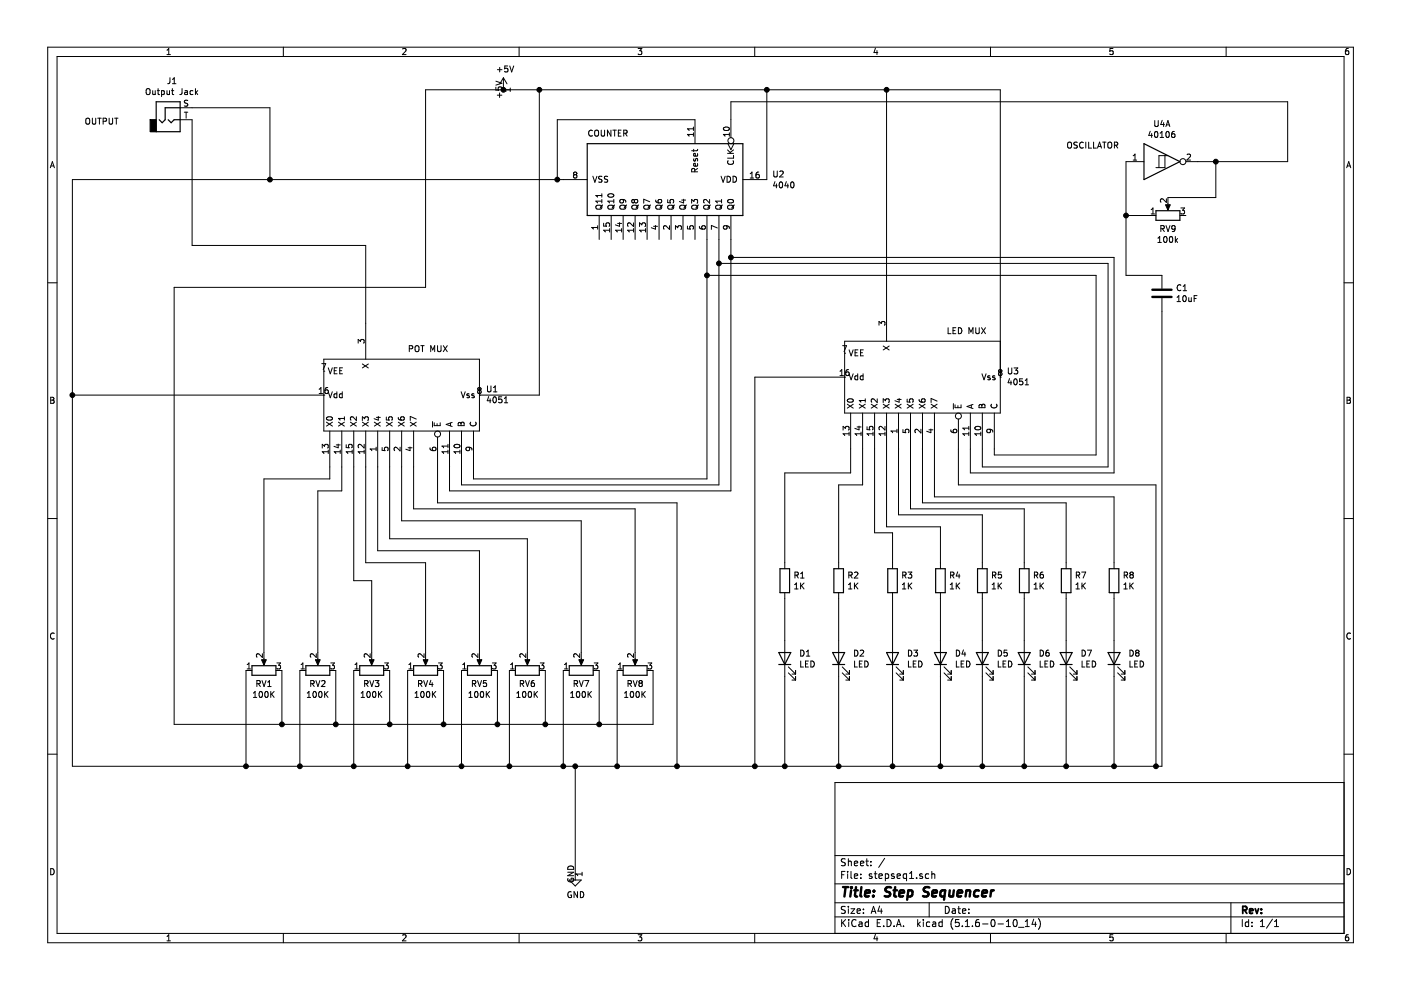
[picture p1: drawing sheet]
<svg xmlns="http://www.w3.org/2000/svg" width="297mm" height="210mm" viewBox="0 0 297 210" stroke-linecap="round" stroke-linejoin="round" font-family="sans-serif">
<path d="M.1 0h297v209.9h-297z" fill-rule="evenodd" fill="#fff" stroke="#fff" stroke-width=".21"/>
<g fill="none" stroke="#000" stroke-width=".21">
<path d="M10.1 10h276.8v189.9h-276.8zM12.1 12h272.9v185.9h-272.9zM31 19l.3-.2a.44 .44 0 0 1 .5 .4v.7l-.5 .2-.3-.2zM32.4 19.2v.8l.5-.1M32.9 19.2v.9M33.3 19.2h.5M33.5 18.8v1.1l.3 .2M34.3 19.3l.3-.1 .2 .2-.1 .6h-.4M34.3 19.2v1.3M35.4 11.6h.7M35.4 10.6l.4-.3v1.3M35.4 19.2v.8l.5-.1"/>
<path d="M35.9 19.2v.9M36 16.5v.9l-.1 .3h-.3M36.4 19.2h.4M36.5 18.8v1.1l.3 .2M36.6 17.7h.7M36.6 16.8l.3-.3v1.2M38.6 18.8l-.1 1.1-.4 .2M39.2 19.3h.5v.8M39.7 19.5l-.6 .3 .1 .2h.5M40.9 19.3l-.4-.1-.2 .2 .1 .6h.5M41.4 18.8v1.3M41.6 19.6l.3 .5"/>
<path d="M41.9 19.2l-.5 .5M60.1 10v2M85.4 10.4l.5-.1 .2 .3-.8 1h.8M105.1 18.5v.6h.6l-.1-.1 .1-.5h.6l.1 .2-.1 .4M105.1 17.2l1.3 .4-1.3 .4M105.5 14.8h.9M105.9 19.7v1M105.9 14.3v1M106.7 19h.1M106.7 16.5l-.7 1.3M106.7 16.5v2.5M106.7 16.5l.8 1.3"/>
<path d="M106.9 19l.4 .4M107.6 14h-.6v.6l.2-.1h.4v.6l-.1 .2-.5-.2M108.1 14l.4 1.3 .4-1.3M108.2 18.7v.7M110.1 10v2M114.3 19v64.8h-12.6M135.3 10.3h.8l-.5 .5 .4 .1v.5l-.1 .2-.6-.2M160 10v2M162.6 19v19.1h-5.1M185.6 10.2l-.3 .9h.8M185.9 10.7v.9M188 19v53.3"/>
<path d="M210 10v2M236 10.3h-.6l-.1 .6 .6-.1 .1 .6-.2 .2-.5-.2M260 10v2M285.9 10.3h-.4l-.2 .3-.1 .7 .3 .3 .4-.2v-.6h-.4l-.3 .2M10.7 35.6l.4-1.3 .4 1.3M10.8 35.2h.6M18.2 25.2l.3-.1a.44 .44 0 0 1 .5 .4v.6l-.5 .2-.3-.2zM19.6 25.1v1l.2 .2h.4l.1-.2v-1M20.7 25.1h.8M21.1 25.1v1.2M21.9 25.7h.6l.1-.2-.1-.3-.6-.1v1.2M23.1 25.1v1l.3 .2h.3l.2-.2v-1"/>
<path d="M24.3 25.1h.7M24.7 25.1v1.2M38.2 22.8h19v15.3M38.2 25.4h2.5v26.6h36.8v24.2M39.1 23.8h.7M39.5 23.8v1.3M39.8 21.3l-.5-.1-.1 .2v.4l.5 .2 .1 .3-.2 .2h-.5M105.4 20.2h1M121.8 37l-.2 .3v.2l.2 .2h.4l.1-.2v-.2l-.2-.3M121.8 37l-.2-.2 .2-.3h.3l.2 .2-.2 .3M121.8 37h.3M124.5 38.1h-109.2v124.4h231.1v-99.3"/>
<path d="M125.6 27.7a.56 .56 0 0 0-.8 .5 .56 .56 0 0 0 .8 .5M125.7 37.4l.4 1.2 .5-1.2M126.1 27.8l.3-.2a.44 .44 0 0 1 .5 .4v.7l-.5 .2-.3-.2zM127.5 27.6v1l.2 .3 .4-.1 .1-.2v-1M127.6 37.4h-.5l-.1 .1v.4l.5 .2 .1 .3-.2 .2h-.5M128.8 37.4h-.4l-.2 .1v.4l.6 .3v.2l-.2 .2h-.5M129.5 27.6v1.3l-.7-1.3v1.3M129.9 27.6h.8M130.3 27.6v1.3M131.1 28.2h.4M131.7 27.6h-.6v1.3h.6M132.2 28.3l.7-.1v-.5l-.7-.1v1.3"/>
<path d="M132.5 28.3l.5 .6M147 28.5h-1.2l.3 .4M147 26.9v.8M147 28.2v.7M147 27.3h-1.2l.3 .4M147.1 31.7v.4M147.1 33.7v.3l.1 .1h.2l.2-.4h.3v.4M147.3 36.4l-.1-.6h-.4l-.2 .6h1.3M147.3 30.5v-5.1h-29.1v12.7M147.9 32.6v.3l-.2 .2h-.6v-.5l.3-.1 .1 .6M147.9 34.7v.4l-.2 .1h-.6v-.5l.3-.1 .1 .6M147.9 35.7l-.6 .4"/>
<path d="M147.9 31.7l-.2 .3h-1.1M152.9 37.4l.4 1.2 .4-1.2M153.5 27.1a.61 .61 0 0 1 .7-.2 .61 .61 0 0 1 .4 .6 .76 .76 0 0 1-1.2-.3zM154.2 37.4a.64 .64 0 0 1 .7 .6 .64 .64 0 0 1-.7 .6zM154.3 32.5h1.2M154.3 31.8l.7 .7M154.3 30.5l.7 1.2 .6-1.2M154.4 34.1a.55 .55 0 0 0 .1 .7 .55 .55 0 0 0 .7 0l.3-.4-.1-.3M154.6 28.2v.7M154.6 28.5h-1.2l.3 .4M155 29.2v-7.6h118v12.7h-21.6M155.4 37.4a.64 .64 0 0 1 .8 .6 .64 .64 0 0 1-.8 .6z"/>
<path d="M155.5 32.9v.6h-1.2M155.5 31.8l-.7 .5M159.1 37.7h.7M159.1 36.8l.3-.3v1.2M160.9 36.5l-.5 .1-.1 .4v.6l.6 .1 .1-.2-.1-.5h-.4l-.2 .2M164.1 36.3v1l.2 .2h.4l.1-.2v-1M164.3 38.5l-.3 .9h.8M164.6 39v.8M165.3 36.4l.5-.1 .3 .3-.8 .9h.8M165.3 38.7l.2-.1a.67 .67 0 0 1 .4 .6 .67 .67 0 0 1-.4 .6l-.3-.5zM166.7 38.5l-.3 .9h.8M167 39v.8"/>
<path d="M167.7 38.7l.2-.1a.69 .69 0 0 1 .5 .6 .69 .69 0 0 1-.5 .6l-.3-.5zM226.4 30.3l.3-.2a.44 .44 0 0 1 .5 .5l-.1 .6-.4 .2-.3-.2zM228.4 30.2l-.5-.1-.2 .3 .1 .3 .6 .2v.4l-.7 .1M229.7 30.3a.56 .56 0 0 0-.8 .5 .56 .56 0 0 0 .8 .5M230.2 30.1v1.3M230.8 30.1v1.3h.6M231.9 30.1v1.3h.6M232.7 31.4l.4-1.3 .4 1.3M232.8 31h.6M233.8 30.1h.7M234.1 30.1v1.3M234.9 30.3l.3-.2a.44 .44 0 0 1 .5 .5v.6l-.5 .2-.3-.2z"/>
<path d="M236.3 30.8l.6-.1v-.4l-.6-.2v1.3M236.6 30.8l.4 .6M240.3 33.9h.7M240.3 33l.3-.3v1.2M242.5 34.3h-3.8v24.1h7.7v2.8M243.9 27.8l-.3 .9h.7M244.2 28.3v.8M244.8 25.6v1l.3 .2h.3l.2-.2v-1M244.9 28l.2-.1a.69 .69 0 0 1 .4 .6 .69 .69 0 0 1-.4 .6l-.3-.4zM246 29.1h.7M246 28.2l.4-.3v1.2M246.4 25.5l-.3 .9h.8"/>
<path d="M246.7 26v.8M247 33v2.5h-1.9M247.2 26.8l.4-1.2 .4 1.2M247.3 26.5h.6M247.3 28l.2-.1a.69 .69 0 0 1 .4 .6 .69 .69 0 0 1-.4 .6l-.3-.4zM247.6 33h-1.9v2.5M249 27.9h-.2a.79 .79 0 0 0-.2 1.2l.5-.1v-.5l-.5-.1-.2 .2M251.7 32.8l.5-.1 .2 .3-.8 .9h.8M257.8 34.3v7.6h-10.2v2.3M285.5 35.6l.5-1.3 .4 1.3M285.6 35.2h.7M10.1 60h2"/>
<path d="M126.5 43.6h.9l.2 .2-.2 .5h-.6a.44 .44 0 0 1-.5-.5zM126.7 47.9v.7M126.7 48.2h-1.3l.4 .4M127 45.7v5.1M127.6 41.1v.7M127.6 42.3v.7M127.6 42.6h-1.3l.4 .4M127.6 41.5h-1.3l.4 .3M127.7 43.4l-.4 .7M128 47.3v.6l.6 .1-.1-.5 .2-.3h.3l.2 .3-.1 .5M129 41.2a.61 .61 0 0 1 .7-.2 .61 .61 0 0 1 .4 .6 .76 .76 0 0 1-1.2-.2zM129 43.6h1l.1 .2-.1 .5h-.7a.44 .44 0 0 1-.4-.5z"/>
<path d="M129.2 48.8h-1.2l.3 .4M129.2 48.5v.7M129.6 45.7v5.1M130.1 42.6h-1.2l.3 .4M130.1 42.3v.7M130.3 43.4l-.5 .7M131 47.4h.8M131.4 47.2v.8l-.9-.3M131.6 43.6h.9l.2 .2-.2 .5h-.7a.44 .44 0 0 1-.4-.5zM131.8 48.8h-1.3l.4 .4M131.8 48.5v.7M132 42.3l.2 .2-.1 .4-.1 .1h-.5l-.1-.5 .3-.2h.7l.2 .2 .1 .4"/>
<path d="M132.1 45.7v5.1M132.8 43.4l-.4 .7M134.1 43.6h.9l.2 .2-.2 .5h-.6a.44 .44 0 0 1-.5-.5zM134.3 47.2v.8l-.9-.8-.3 .3 .1 .5M134.3 48.5v.7M134.3 48.8h-1.2l.3 .4M134.5 42.5l-.2-.2-.4 .2v.3l.3 .2 .3-.2M134.5 42.5l.2-.2h.4l.1 .2v.4l-.2 .1h-.3l-.2-.2M134.5 42.5v.3M134.7 45.7v5.1M135.3 43.4l-.4 .7M135.6 48v-.8l.5 .5 .1-.4 .4-.1 .3 .3-.2 .5"/>
<path d="M136.7 43.6h.9l.2 .2-.2 .5h-.7a.44 .44 0 0 1-.4-.5zM136.9 48.8h-1.3l.4 .4M136.9 48.5v.7M137.2 45.7v5.1M137.8 42.8l-1.3-.6v.9M137.9 43.4l-.5 .7M138.6 48h.8M139 47.8v.8l-.9-.3M139 42.4v.2a.79 .79 0 0 0 1.3 .2l-.1-.5h-.6l-.1 .5 .3 .2M139.2 43.6h.9l.2 .2-.2 .5h-.6a.44 .44 0 0 1-.5-.5zM139.7 45.7v5.1M140.4 43.4l-.4 .7"/>
<path d="M141.6 42.3v.7h.6l-.2-.2 .2-.5h.5l.1 .2-.1 .5M141.7 43.6h1l.1 .2-.1 .5h-.7a.44 .44 0 0 1-.4-.5zM141.9 47.9v.7l-.9-.7-.3 .2 .1 .5M142.3 45.7v5.1M143 43.4l-.5 .7M143.2 48.6v-.7l.5 .4 .1-.4h.5l.2 .2-.1 .5M144.3 43.6h.9l.2 .2-.2 .5h-.7a.44 .44 0 0 1-.4-.5zM144.5 42.4h.9M144.8 45.7v5.1M144.9 42.2v.8l-.9-.3M145.5 43.4l-.4 .7M145.8 47.9v.6l.6 .1-.2-.5 .3-.2h.3l.2 .2-.1 .5"/>
<path d="M146.6 43.1v-.8l.5 .4 .1-.4h.6l.1 .2-.1 .6M146.8 43.6h.9l.2 .2-.2 .5h-.6a.44 .44 0 0 1-.5-.5zM147.3 45.7v5.1M148 43.4l-.4 .7M148.3 48l.1 .4 .4 .2 .7-.1v-.5l-.2-.1-.5 .1v.3l.2 .3M149.4 43.6h.9l.1 .2-.1 .5h-.7a.44 .44 0 0 1-.4-.5zM149.9 45.7v55.8h-49.5v-10.1M149.9 58.4h82.5v38.1h-21.6v-8.9M150.4 42.3v.8l-.9-.8-.3 .2 .1 .5M150.6 43.4l-.5 .7M151.9 43.6h.9l.2 .2-.2 .5h-.7a.44 .44 0 0 1-.4-.5zM152.1 48.3l-1.3-.5v.8"/>
<path d="M152.4 55.8h82.5v43.2h-26.6v-11.4M152.4 45.7v57.1h-54.6v-11.4M153 42.6h-1.3l.4 .4M153 42.3v.7M153.1 43.4l-.4 .7M153.9 47.9l.3 .2-.1 .4-.2 .1-.4-.1-.1-.4 .2-.2 .9 .1 .1 .5M154.3 42.5a.74 .74 0 0 1 1.2 .2 .72 .72 0 0 1-1.2-.1zM154.4 43.6h.9l.2 .2-.2 .5h-.6a.44 .44 0 0 1-.4-.5zM155 45.7v58.4h-59.7v-12.7M155 54.6h81.2v45.7h-30.5v-12.7M155.7 43.4l-.5 .7M238.7 45.7h6.4"/>
<path d="M244.1 45.4h.7M244.1 44.5l.3-.4v1.3M245.5 51.4h.7M245.5 50.5l.4-.4v1.3M246.1 48.5l.6-.1 .2-.1-.1-.3-.7-.2v1.3M246.4 48.5l.5 .6M246.8 50.3l.2-.2a.67 .67 0 0 1 .5 .7 .67 .67 0 0 1-.5 .6l-.3-.5zM247.2 47.8l.4 1.3 .5-1.3M247.3 42.1v.8l-.9-.8-.4 .3 .2 .5M248 50.3l.2-.2a.69 .69 0 0 1 .5 .7 .69 .69 0 0 1-.5 .6l-.3-.5zM249.1 48.4l-.2 .2h-.4v-.6l.4-.2 .2 .3v.7l-.2 .2-.4 .1M249.2 50.1v1.3"/>
<path d="M249.3 50.9l.4 .5M249.7 50.6l-.5 .5M250.2 45.7h1.2M250.4 44.1h.8l-.5 .5 .4 .1 .1 .4-.3 .3-.5-.2M285 60h1.9M68.2 77.1h.9l-.6 1.3M68.7 78.7h.1M68.7 76.2h33v15.2h-33zM69.6 78l.4 1.3 .5-1.3M70.9 78.6h.4M71.5 78h-.6v1.3h.6M72 78.6h.4"/>
<path d="M72.6 78h-.6v1.3h.6M75.9 72.8v-.8l.5 .4 .1-.4h.5l.2 .2-.1 .6M76.8 77.2l1.3 .8M78.1 77.2l-1.3 .8M86.8 73.9l.7-.1v-.4l-.7-.1v1.3M88 73.5l.3-.2a.44 .44 0 0 1 .5 .4v.7l-.5 .2-.3-.2zM89.2 73.3h.7M89.6 73.3v1.3M91.3 74.6v-1.3l.5 .9 .4-.9v1.3M92.8 73.3v1l.2 .3 .4-.1 .1-.2v-1M94 73.3l.8 1.3M94.8 73.3l-.8 1.3"/>
<path d="M178.1 78.7l.4-.3v1.2M178.1 79.6h.7M178.7 73.3h.8l-.5 1.3M179.1 80h.1M179.1 74.9h.1M179.1 80h-19.1v82.5M179.9 78.4l-.4 .1-.2 .4 .1 .6 .5 .1 .1-.2-.1-.5-.3-.1-.3 .3M180 79.3l.5 1.2 .4-1.2M180 74.2l.5 1.2 .4-1.2M181.3 74.8h.4M181.8 79.3v1.2M181.8 79.7h-.3l-.3 .2 .2 .6h.4"/>
<path d="M181.9 74.2h-.6v1.2h.6M182.5 74.8h.4M183 79.7h-.4l-.2 .2 .1 .6h.5M183 79.3v1.2M183 74.2h-.5v1.2h.5M186.4 68.9v-.7l.4 .4 .2-.4h.4l.2 .2-.1 .5M187.3 73.4l1.2 .8M188.5 73.4l-1.2 .8M201 69.5v1.2h.6M202.1 70.1h.4M202.7 69.5h-.6v1.2h.6M203.2 69.5a.64 .64 0 0 1 .7 .6 .64 .64 0 0 1-.7 .6z"/>
<path d="M205.4 70.7v-1.2l.5 .9 .4-.9v1.2M206.9 69.5v1l.2 .2h.4l.1-.2v-1M208.1 69.5l.8 1.2M208.2 79.3l.4 1.2 .5-1.2M208.9 69.5l-.8 1.2M209.9 79.7h-.3l-.2 .2 .1 .1 .4 .2v.3h-.5M210.9 79.7h-.3l-.1 .2v.1l.4 .2v.3h-.4M212 78.9l-.3 .3v.2l.3 .2h.3l.1-.2v-.2l-.2-.3M212 78.9l-.3-.2 .3-.3h.2l.2 .2-.2 .3M212 78.9h.2M212.1 80h.1M212.1 72.3h-33v15.3h33v-68.6h-121.9v41.9h-53.3v92.7h101.6v-11.4h-1.3"/>
<path d="M213.8 78v1.1l.2 .2 .4-.1 .1-.1v-1.1M215 78h.8l-.4 .5 .3 .1v.6l-.2 .1-.5-.1M249.6 63.9h.7M249.6 63l.3-.3v1.2M250.4 60.5a.56 .56 0 0 0-.8 .5 .56 .56 0 0 0 .8 .5M250.8 61.6h.8M250.8 60.7l.4-.3v1.2M250.9 62.8l.2-.1a.67 .67 0 0 1 .4 .6 .67 .67 0 0 1-.4 .6l-.3-.4zM252 63.1l.1 .8 .5-.1M252.6 63.1v.8M253.2 63.3h.4M253.8 62.7h-.6v1.2"/>
<path d="M10.7 84.2h.5l.2 .3-.2 .3 .3 .3-.2 .4h-.6zM10.7 84.8h.5M15.3 83.8h53.4M67.7 83.4h.7M67.7 82.5l.3-.3v1.2M68.3 95v-.8l.5 .4 .1-.3 .5-.1 .2 .3-.1 .5M68.7 83.8h.1M69.2 89.5l1.3 .8M69.3 88.5a.75 .75 0 0 1 1.2 .3 .73 .73 0 0 1-1.3-.1zM69.5 82.2l-.4 .1-.2 .4v.6l.6 .1 .1-.2-.1-.5h-.4l-.2 .2M69.6 83.1l.4 1.2 .5-1.2M69.6 95.4v.8"/>
<path d="M69.6 95.8h-1.3l.4 .4M69.9 91.4v10.1h-13.9v39.1M70.5 89.5l-1.3 .8M71.3 94.3h.8M71.4 83.1v1.2M71.4 83.5h-.4l-.2 .2 .1 .6h.5M71.7 94.2v.7l-.9-.3M71.8 89.5l1.2 .8M72.1 95.8h-1.2l.3 .4M72.1 95.4v.8M72.5 91.4v12.7h-5.1v36.5M72.6 83.5h-.4l-.2 .2 .1 .6h.5"/>
<path d="M72.6 83.1v1.2M73 89.5l-1.2 .8M73 88.4v.7M73 88.7h-1.2l.3 .4M73.4 94.3v.6h.6l-.1-.4 .2-.3h.3l.3 .3-.2 .4M74.3 89.5l1.3 .8M74.7 95.8h-1.3l.4 .4M74.7 95.4v.8M75 91.4v31.7h3.8v17.5M75.6 88.4v.8l-1-.8-.3 .2 .1 .5M75.6 89.5l-1.3 .8M76.8 89.2v-.8l.5 .4 .1-.4h.6l.1 .2-.1 .6"/>
<path d="M76.8 89.5l1.3 .8M77.2 94.2v.8l-.9-.8-.4 .3 .2 .4M77.2 95.4v.8M77.2 95.8h-1.3l.4 .4M77.5 91.4v27.9h12.7v21.3M78.1 89.5l-1.3 .8M79.4 89.5l1.2 .8M79.7 95.2h-1.2l.3 .4M79.7 94.8v.8M79.8 88.5h.8M80.1 91.4v25.4h21.6v23.8M80.2 88.3v.8l-.9-.3"/>
<path d="M80.6 89.5l-1.2 .8M81 94.9v.6l.6 .1-.1-.5 .3-.3h.3l.2 .3-.1 .5M81.9 88.4v.6l.6 .1-.1-.2 .1-.5h.5l.2 .2-.2 .5M81.9 89.5l1.3 .8M82.6 91.4v22.8h29.2v26.4M83.2 89.5l-1.3 .8M84.4 88.5v.2l.3 .3 .8 .1 .2-.3-.1-.4h-.4l-.3 .2v.2l.3 .3M84.4 89.5l1.3 .8M84.8 94.8v.8l-.9-.8-.3 .3 .1 .5M85.2 91.4v19h38v30.2M85.7 89.5l-1.3 .8M86.5 94.9h.9"/>
<path d="M86.9 94.8v.8l-.9-.4M87 89.5l1.3 .8M87.7 91.4v16.5h47v32.7M88.3 89.5l-1.3 .8M88.3 88.8l-1.3-.5v.9M91.2 94.9l.1 .5 .4 .2 .7-.2v-.5l-.2-.1-.5 .1v.4l.2 .3M91.7 89.4v1.2M92.1 89.6v.6h1.2v-.6M92.7 89.8v.4M92.8 92.7v13.9h50.7v55.9M95 95.8h-1.3l.4 .4M95 94.2v.7"/>
<path d="M95 95.4v.8M95 94.6h-1.3l.4 .3M95.5 89.7v.6M95.9 89.6l-1.3 .4 1.3 .4M96.4 94.3a.61 .61 0 0 1 .7-.2 .61 .61 0 0 1 .4 .7 .76 .76 0 0 1-1.3-.3zM97.2 89.7l.3-.1 .2 .2 .2-.2 .3-.1 .2 .3v.4h-1.3zM97.5 95.8h-1.3l.4 .4M97.5 95.4v.8M97.7 89.8v.4M97.8 83.1l.4 1.2 .4-1.2M99.3 94.8l.3 .3-.1 .3-.2 .2-.4-.1-.1-.4 .2-.3 .9 .2 .2 .4M99.5 83.5h-.3l-.2 .2v.1l.5 .2v.3h-.5"/>
<path d="M99.8 89.5a.56 .56 0 0 0 .5 .8 .56 .56 0 0 0 .5-.8M100.5 83.5h-.3l-.2 .2 .1 .1 .4 .2v.3h-.5M101.5 82.7l-.2-.2 .2-.3h.3l.2 .2-.2 .3M101.5 82.7l-.2 .3v.2l.2 .2h.4l.1-.2v-.2l-.2-.3M101.5 82.7h.3M101.7 83.8h.1M103.4 81.8v1.1l.2 .2 .4-.1 .1-.1v-1.1M103.6 84.1l-.3 .9h.8M103.9 84.6v.8M104.6 82.2l.4-.4v1.3M104.6 83.1h.8M104.6 84.3l.2-.2a.67 .67 0 0 1 .5 .7 .67 .67 0 0 1-.5 .6l-.3-.5z"/>
<path d="M106.4 84.1h-.6l-.1 .6 .5-.1 .3 .3v.3l-.3 .2-.5-.1M106.9 85.4h.7M106.9 84.5l.4-.4v1.3M178.8 91.2v-.8l.4 .4 .2-.3 .4-.1 .2 .3-.1 .5M179.6 85.7l1.3 .8M179.7 84.7a.75 .75 0 0 1 1.2 .3 .73 .73 0 0 1-1.3-.1zM180 92h-1.2l.3 .4M180 91.6v.8M180.4 87.6v12.7h-14v20.3M180.9 85.7l-1.3 .8M181.7 90.5h.9M182.1 90.3v.8l-.9-.3"/>
<path d="M182.2 85.7l1.2 .8M182.6 92h-1.3l.3 .4M182.6 91.6v.8M182.9 87.6v15.2h-5.1v17.8M183.4 85.7l-1.2 .8M183.4 84.6v.7M183.4 84.9h-1.2l.3 .4M183.8 90.5v.6h.6l-.1-.4 .3-.3h.3l.2 .3-.1 .4M184.7 85.7l1.3 .8M185.1 92h-1.3l.4 .4M185.1 91.6v.8M185.4 87.6v25.4h3.8v7.6"/>
<path d="M186 84.6v.7l-.9-.7-.4 .2 .1 .5M186 85.7l-1.3 .8M187.3 85.7l1.2 .8M187.3 85.3v-.7l.4 .4 .2-.4h.5l.1 .2-.1 .5M187.6 90.4v.8l-.9-.8-.3 .3 .1 .4M187.6 92h-1.2l.3 .4M187.6 91.6v.8M188 87.6v24.1h11.4v8.9M188.5 85.7l-1.2 .8M189.8 85.7l1.3 .8M190.2 91v.7M190.2 91.4h-1.3l.4 .3"/>
<path d="M190.2 84.7h.9M190.5 87.6v21.6h17.8v11.4M190.6 84.5v.8l-.9-.3M191.1 85.7l-1.3 .8M191.4 91.1v.6h.7l-.2-.4 .3-.3h.3l.2 .3-.1 .4M192.3 84.6v.6l.6 .1-.1-.2 .1-.5h.6l.1 .2-.1 .5M192.3 85.7l1.3 .8M193 87.6v20.3h24.2v12.7M193.6 85.7l-1.3 .8M194.9 84.7v.2l.3 .3 .7 .1 .2-.3-.1-.4h-.4l-.2 .2v.2l.2 .3M194.9 85.7l1.2 .8M195.3 91v.8l-1-.8-.3 .3 .1 .4"/>
<path d="M195.6 87.6v19h30.4v14M196.1 85.7l-1.2 .8M197 91.1h.8M197.4 91v.7l-.9-.3M197.4 85.7l1.3 .8M198.1 87.6v17.8h38.1v15.2M198.7 85.7l-1.3 .8M198.7 85l-1.3-.5v.8M201.6 91.1l.1 .5 .5 .1 .6-.1v-.5l-.2-.1-.4 .1-.1 .4 .2 .2M202.1 85.6v1.1M202.5 85.8v.6h1.3v-.6M203.1 86v.4"/>
<path d="M203.2 88.8v14h41.9v59.7M205.4 90.4v.7M205.4 91.6v.8M205.4 92h-1.3l.4 .4M205.4 90.8h-1.3l.4 .3M205.9 85.9v.6M206.3 85.8l-1.3 .4 1.3 .4M206.8 90.5a.61 .61 0 0 1 .7-.2 .61 .61 0 0 1 .4 .7 .76 .76 0 0 1-1.2-.3zM207.6 85.9l.3-.1 .3 .2 .1-.2 .3-.1 .2 .3v.4h-1.2zM207.9 91.6v.8M207.9 92h-1.2l.3 .4M208.2 86v.4"/>
<path d="M209.8 91l.2 .3v.3l-.2 .1h-.5l-.1-.4 .3-.3 .9 .2 .1 .4M210.2 85.7a.56 .56 0 0 0 .5 .8 .56 .56 0 0 0 .5-.8M214 80.3l-.3 .9h.8M214.3 80.8v.8M215.1 80.4l.1-.1a.67 .67 0 0 1 .5 .7 .67 .67 0 0 1-.5 .6l-.3-.5zM216.8 80.3h-.6l-.1 .6 .5-.1 .3 .3v.3l-.3 .2-.5-.1M217.4 81.6h.7M217.4 80.7l.3-.4v1.3M285.6 84.2h.4l.3 .3-.3 .3 .3 .3-.2 .4h-.5zM285.6 84.8h.4M10.1 109.9h2M285 109.9h1.9"/>
<path d="M11.5 134.3a.58 .58 0 0 0-.8 .5 .58 .58 0 0 0 .8 .6M55.6 138.6v.8l-.9-.8-.3 .3 .1 .4M67.1 138.6v.8l-1-.8-.3 .3 .1 .4M78.5 138.6v.8l-.9-.8-.4 .3 .1 .4M89.9 138.6v.8l-.9-.8-.4 .3 .2 .4M101.3 138.6v.8l-.9-.8-.3 .3 .1 .4M111.5 138.6v.8l-.9-.8-.4 .3 .1 .4M122.9 138.6v.8l-.9-.8-.4 .3 .2 .4M134.3 138.6v.8l-.9-.8-.3 .3 .1 .4M166.4 125.7v36.8M168.5 124.9h.7M168.5 124l.4-.4v1.3"/>
<path d="M168.5 122l.7-.1v-.5l-.7-.1v1.3M168.9 122l.4 .6M169.7 122.6h.8M169.7 121.6l.4-.3v1.3M169.7 123.6v1.3M169.8 137.8a.64 .64 0 0 1 .7 .7 .64 .64 0 0 1-.7 .6zM169.9 124.2l.6 .7M170.5 123.6l-.8 .7M171 139.1h.7M171 138.2l.3-.4v1.3M177.8 125.7v36.8M179.9 124.9h.7"/>
<path d="M179.9 124l.4-.4v1.3M180 122l.6-.1v-.5l-.6-.1v1.3M180.3 122l.4 .6M181.2 121.4l.4-.1 .3 .3-.8 1h.8M181.2 123.6v1.3M181.2 137.8a.64 .64 0 0 1 .7 .7 .64 .64 0 0 1-.7 .6zM181.3 124.2l.6 .7M181.9 123.6l-.7 .7M182.4 138l.5-.2 .2 .4-.8 .9h.8M189.2 125.7v36.8M191.3 124.9h.8M191.3 124l.4-.4v1.3"/>
<path d="M191.4 122l.7-.1v-.5l-.7-.1v1.3M191.7 122l.4 .6M192.5 121.3h.8l-.4 .5 .3 .1 .1 .4-.2 .3-.6-.2M192.6 123.6v1.3M192.6 137.8a.64 .64 0 0 1 .7 .7 .64 .64 0 0 1-.7 .6zM192.8 124.2l.5 .7M193.3 123.6l-.7 .7M193.8 137.8h.7l-.4 .5 .4 .2v.4l-.2 .2-.5-.1M199.4 125.7v36.8M201.5 124l.4-.4v1.3M201.5 124.9h.7M201.5 122l.7-.1v-.5l-.7-.1v1.3"/>
<path d="M201.9 122l.4 .6M202.7 123.6v1.3M202.8 137.8a.64 .64 0 0 1 .7 .7 .64 .64 0 0 1-.7 .6zM202.9 124.2l.6 .7M203 121.2l-.3 .9h.8M203.4 121.7v.9M203.5 123.6l-.8 .7M204.3 137.8l-.3 .9h.7M204.6 138.3v.8M208.3 125.7v36.8M210.4 124.9h.7M210.4 124l.3-.4v1.3"/>
<path d="M210.4 122l.7-.1v-.5l-.7-.1v1.3M210.7 122l.4 .6M211.6 123.6v1.3M211.7 137.8a.64 .64 0 0 1 .7 .7 .64 .64 0 0 1-.7 .6zM211.8 124.2l.6 .7M212.3 121.3h-.6l-.1 .6 .5-.1 .3 .2v.3l-.3 .3-.5-.2M212.4 123.6l-.8 .7M213.5 137.8h-.6l-.1 .7 .5-.2 .3 .3v.3l-.3 .2-.5-.1M217.2 125.7v36.8M219.2 124.9h.8M219.2 124l.4-.4v1.3M219.3 122l.7-.1v-.5l-.7-.1v1.3"/>
<path d="M219.6 122l.4 .6M220.5 123.6v1.3M220.5 137.8a.64 .64 0 0 1 .8 .7 .64 .64 0 0 1-.8 .6zM220.7 124.2l.5 .7M221.1 121.3h-.2a.79 .79 0 0 0-.1 1.3l.3-.1 .1-.5-.2-.2h-.2l-.3 .2M221.2 123.6l-.7 .7M222.3 137.8h-.2a.79 .79 0 0 0-.1 1.3h.3l.2-.5-.3-.3h-.2l-.3 .3M226 125.7v36.8M228.1 124.9h.8M228.1 124l.4-.4v1.3M228.2 122l.7-.1v-.5l-.7-.1v1.3M228.5 122l.4 .6"/>
<path d="M229.3 121.3h.9l-.5 1.3M229.4 123.6v1.3M229.4 137.8a.64 .64 0 0 1 .7 .7 .64 .64 0 0 1-.7 .6zM229.6 124.2l.5 .7M230.1 123.6l-.7 .7M230.6 137.8h.8l-.5 1.3M236.2 125.7v36.8M238.3 124.9h.7M238.3 124l.4-.4v1.3M238.4 122l.6-.1v-.5l-.6-.1v1.3M238.7 122l.4 .6M239.6 123.6v1.3"/>
<path d="M239.6 137.8a.64 .64 0 0 1 .7 .7 .64 .64 0 0 1-.7 .6zM239.7 124.2l.6 .7M239.8 121.9l-.2-.3 .2-.3h.2l.3 .2-.3 .4M239.8 121.9l-.2 .2v.2l.2 .3 .4-.1 .1-.2v-.2l-.3-.2M239.8 121.9h.2M240.3 123.6l-.7 .7M241 138.4l-.2-.3 .2-.3h.3l.2 .3-.2 .3M241 138.4l-.2 .2v.3l.2 .2h.4l.1-.2v-.3l-.2-.2M241 138.4h.3M286.3 134.3a.58 .58 0 0 0-.8 .5 .58 .58 0 0 0 .8 .6M10.1 159.9h2M52.4 141.8h.7"/>
<path d="M52.4 140.9l.4-.3v1.2M53.4 142.2h-1.2v20.3M53.7 147.9h.7M53.7 147l.4-.4v1.3M54.5 145l.6-.1 .1-.2-.1-.3-.6-.1v1.3M54.8 145l.4 .6M55 146.7l.2-.1a.67 .67 0 0 1 .5 .6 .67 .67 0 0 1-.5 .7l-.3-.5zM55.6 144.3l.4 1.3 .4-1.3M56.3 146.7l.1-.1a.69 .69 0 0 1 .5 .6 .69 .69 0 0 1-.5 .7l-.3-.5zM56.8 145.6h.7M56.8 144.6l.3-.3v1.3M57.4 146.6v1.3"/>
<path d="M57.6 147.2l.5 .7M58.1 146.6l-.7 .7M58.5 142.2h1.3v11.4M58.7 140.6h.8l-.4 .4 .3 .2 .1 .4-.3 .2-.5-.1M63.8 141.8h.8M63.8 140.9l.4-.3v1.2M64.8 142.2h-1.2v20.3M65.2 147.9h.7M65.2 147l.3-.4v1.3M65.9 145l.6-.1 .1-.2-.1-.3-.6-.1v1.3M66.2 145l.4 .6M66.5 146.7l.1-.1a.67 .67 0 0 1 .5 .6 .67 .67 0 0 1-.5 .7l-.3-.5z"/>
<path d="M67 144.3l.4 1.3 .4-1.3M67.7 146.7l.2-.1a.69 .69 0 0 1 .4 .6 .69 .69 0 0 1-.4 .7l-.3-.5zM68.2 144.4l.5-.1 .2 .3-.8 1h.8M68.8 146.6v1.3M69 147.2l.5 .7M69.5 146.6l-.7 .7M69.9 142.2h1.3v11.4M70.1 140.6h.8l-.4 .4 .3 .2 .1 .4-.2 .2-.6-.1M75.3 141.8h.7M75.3 140.9l.3-.3v1.2M76.3 142.2h-1.3v20.3M76.6 147.9h.7"/>
<path d="M76.6 147l.3-.4v1.3M77.3 145l.6-.1 .1-.2v-.3l-.7-.1v1.3M77.6 145l.4 .6M77.9 146.7l.2-.1a.67 .67 0 0 1 .4 .6 .67 .67 0 0 1-.4 .7l-.3-.5zM78.4 144.3l.4 1.3 .4-1.3M79.1 146.7l.2-.1a.69 .69 0 0 1 .4 .6 .69 .69 0 0 1-.4 .7l-.3-.5zM79.5 144.3h.8l-.4 .5 .4 .1v.5l-.2 .2-.6-.2M80.3 146.6v1.3M80.4 147.2l.6 .7M81 146.6l-.7 .7M81.3 142.2h1.3v11.4M81.6 140.6h.7l-.4 .4 .4 .2v.4l-.2 .2-.5-.1"/>
<path d="M86.7 141.8h.7M86.7 140.9l.4-.3v1.2M87.7 142.2h-1.3v20.3M88 147.9h.7M88 147l.4-.4v1.3M88.7 145l.6-.1 .2-.2-.1-.3-.7-.1v1.3M89 145l.5 .6M89.3 146.7l.2-.1a.67 .67 0 0 1 .4 .6 .67 .67 0 0 1-.4 .7l-.3-.5zM89.8 144.3l.5 1.3 .4-1.3M90.5 146.7l.2-.1a.69 .69 0 0 1 .4 .6 .69 .69 0 0 1-.4 .7l-.3-.5zM91.3 144.2l-.3 .9h.8M91.6 144.7v.9"/>
<path d="M91.7 146.6v1.3M91.9 147.2l.5 .7M92.4 146.6l-.7 .7M92.8 142.2h1.2v11.4M93 140.6h.8l-.5 .4 .4 .2 .1 .4-.3 .2-.5-.1M98.1 141.8h.7M98.1 140.9l.4-.3v1.2M99.1 142.2h-1.3v20.3M99.4 147.9h.7M99.4 147l.4-.4v1.3M100.2 145l.6-.1 .1-.2-.1-.3-.6-.1v1.3M100.5 145l.4 .6"/>
<path d="M100.7 146.7l.2-.1a.67 .67 0 0 1 .5 .6 .67 .67 0 0 1-.5 .7l-.3-.5zM101.2 144.3l.5 1.3 .4-1.3M102 146.7l.1-.1a.69 .69 0 0 1 .5 .6 .69 .69 0 0 1-.5 .7l-.3-.5zM103.1 146.6v1.3M103.1 144.3h-.6v.6l.1-.1 .5 .1v.5l-.1 .2-.5-.2M103.3 147.2l.5 .7M103.8 146.6l-.7 .7M104.2 142.2h1.3v11.4M104.4 140.6h.8l-.4 .4 .3 .2 .1 .4-.3 .2-.5-.1M108.3 141.8h.7M108.3 140.9l.3-.3v1.2M109.3 142.2h-1.3v20.3"/>
<path d="M109.6 147.9h.7M109.6 147l.3-.4v1.3M110.3 145l.6-.1 .1-.2v-.3l-.7-.1v1.3M110.6 145l.4 .6M110.9 146.7l.2-.1a.67 .67 0 0 1 .4 .6 .67 .67 0 0 1-.4 .7l-.3-.5zM111.4 144.3l.4 1.3 .4-1.3M112.1 146.7l.2-.1a.69 .69 0 0 1 .4 .6 .69 .69 0 0 1-.4 .7l-.3-.5zM113.2 144.3h-.2l-.3 .3-.1 .7 .3 .3 .4-.2v-.4l-.2-.2h-.2l-.3 .2M113.3 146.6v1.3M113.4 147.2l.6 .7M114 146.6l-.7 .7M114.3 142.2h1.3v11.4"/>
<path d="M114.6 140.6h.7l-.4 .4 .4 .2v.4l-.2 .2-.5-.1M119.7 141.8h.7M119.7 140.9l.4-.3v1.2M120.7 142.2h-1.3v20.3M121 147.9h.7M121 147l.4-.4v1.3M121.7 145l.6-.1 .2-.2-.1-.3-.7-.1v1.3M122 145l.5 .6M122.3 146.7l.2-.1a.67 .67 0 0 1 .4 .6 .67 .67 0 0 1-.4 .7l-.3-.5zM122.8 144.3l.5 1.3 .4-1.3M123.5 146.7l.2-.1a.69 .69 0 0 1 .4 .6 .69 .69 0 0 1-.4 .7l-.3-.5zM124 144.3h.8l-.5 1.3"/>
<path d="M124.7 146.6v1.3M124.9 147.2l.5 .7M125.4 146.6l-.7 .7M125.8 142.2h1.2v11.4M126 140.6h.8l-.5 .4 .4 .2 .1 .4-.3 .2-.5-.1M131.1 141.8h.7M131.1 140.9l.4-.3v1.2M132.1 142.2h-1.3v20.3M132.4 147.9h.7M132.4 147l.4-.4v1.3M133.2 145l.6-.1 .1-.2-.1-.3-.6-.1v1.3M133.5 145l.4 .6"/>
<path d="M133.7 146.7l.2-.1a.67 .67 0 0 1 .5 .6 .67 .67 0 0 1-.5 .7l-.3-.5zM134.3 144.3l.4 1.3 .4-1.3M135 146.7l.1-.1a.69 .69 0 0 1 .5 .6 .69 .69 0 0 1-.5 .7l-.3-.5zM135.7 144.9l-.2-.3 .2-.3 .4 .1v.3l-.1 .2M135.7 144.9l-.2 .2v.2l.2 .3h.3l.2-.3-.1-.3-.1-.1M135.7 144.9h.3M136.1 146.6v1.3M136.3 147.2l.5 .7M136.8 146.6l-.7 .7M137.4 140.6h.8l-.4 .4 .3 .2 .1 .4-.3 .2-.5-.1M167.2 142.7l1.5 1.5M167.2 141.4l1.5 1.5"/>
<path d="M167.9 144.2h.8M167.9 142.9h.8M168.7 142.2v.7M168.7 143.4v.8M169.8 140.2v1.2h.5M170.8 140.8h.4M171.4 140.2h-.6v1.2h.6M171.9 140.2a.64 .64 0 0 1 .8 .6 .64 .64 0 0 1-.8 .6zM178.6 142.7l1.5 1.5M178.6 141.4l1.5 1.5M179.3 144.2h.8M179.3 142.9h.8"/>
<path d="M180.1 142.2v.7M180.1 143.4v.8M181.2 140.2v1.2h.6M182.2 140.8h.4M182.8 140.2h-.6v1.2h.6M183.3 140.2a.64 .64 0 0 1 .8 .6 .64 .64 0 0 1-.8 .6zM190 142.7l1.5 1.5M190 141.4l1.5 1.5M190.8 144.2h.7M190.8 142.9h.7M191.5 142.2v.7M191.5 143.4v.8"/>
<path d="M192.6 140.2v1.2h.6M193.6 140.8h.5M194.2 140.2h-.6v1.2h.6M194.8 140.2a.64 .64 0 0 1 .7 .6 .64 .64 0 0 1-.7 .6zM200.2 142.7l1.5 1.5M200.2 141.4l1.5 1.5M200.9 144.2h.8M200.9 142.9h.8M201.7 142.2v.7M201.7 143.4v.8M202.8 140.2v1.2h.6M203.8 140.8h.4"/>
<path d="M204.4 140.2h-.6v1.2h.6M204.9 140.2a.64 .64 0 0 1 .8 .6 .64 .64 0 0 1-.8 .6zM209 142.7l1.6 1.5M209 141.4l1.6 1.5M209.8 144.2h.8M209.8 142.9h.8M210.6 142.2v.7M210.6 143.4v.8M211.7 140.2v1.2h.5M212.7 140.8h.4M213.3 140.2h-.6v1.2h.6M213.8 140.2a.64 .64 0 0 1 .8 .6 .64 .64 0 0 1-.8 .6z"/>
<path d="M217.9 142.7l1.5 1.5M217.9 141.4l1.5 1.5M218.7 144.2h.7M218.7 142.9h.7M219.4 142.2v.7M219.4 143.4v.8M220.5 140.2v1.2h.6M221.6 140.8h.4M222.2 140.2h-.6v1.2h.6M222.7 140.2a.64 .64 0 0 1 .7 .6 .64 .64 0 0 1-.7 .6zM226.8 142.7l1.5 1.5M226.8 141.4l1.5 1.5"/>
<path d="M227.6 144.2h.7M227.6 142.9h.7M228.3 142.2v.7M228.3 143.4v.8M229.4 140.2v1.2h.6M230.4 140.8h.5M231 140.2h-.6v1.2h.6M231.6 140.2a.64 .64 0 0 1 .7 .6 .64 .64 0 0 1-.7 .6zM237 142.7l1.5 1.5M237 141.4l1.5 1.5M237.7 144.2h.8M237.7 142.9h.8"/>
<path d="M238.5 142.2v.7M238.5 143.4v.8M239.6 140.2v1.2h.6M240.6 140.8h.4M241.2 140.2h-.6v1.2h.6M241.7 140.2a.64 .64 0 0 1 .8 .6 .64 .64 0 0 1-.8 .6zM285 159.9h1.9M122 162.5v24.1M285 165.9h-108v32M10.7 184.2a.65 .65 0 0 1 .8 .6 .65 .65 0 0 1-.8 .7zM35.4 198.5l.4-.3v1.3M35.4 199.5h.7"/>
<path d="M60.1 197.9v2M85.4 198.3l.5-.1 .2 .3-.8 1h.8M110.1 197.9v2M120.4 184.9h1.2l-1.2 .8h1.2M120.4 186.3a.59 .59 0 0 0 .6 .7 .59 .59 0 0 0 .6-.7l-.5-.1v.3M120.4 183.8a.68 .68 0 0 1 .8-.2 .68 .68 0 0 1 .4 .7h-1.2zM120.7 186.6h2.5l-1.2 1.3zM121.1 189.1a.59 .59 0 0 0-.7 .6 .59 .59 0 0 0 .7 .6l.1-.5h-.3M122 185.3h.1M122.4 189v1.3l-.7-1.3v1.3M123.1 189a.64 .64 0 0 1 .7 .7 .64 .64 0 0 1-.7 .6zM123.4 184.9v.8"/>
<path d="M123.4 185.3h-1.3l.4 .4M135.3 198.2h.8l-.5 .5 .4 .1v.6l-.1 .1-.6-.1M160 197.9v2M177 194.4h108M177 191.4h108M177 187.4h108M177 181.4h108M178.4 185.5h.5M178.4 195v1.5M178.7 195.6l.6 .9M179.2 184.8h-.8v1.5M179.2 192.2h-.5l-.3 .2 .1 .4 .7 .3v.4l-.3 .2-.5-.1"/>
<path d="M179.2 182.1h-.5l-.3 .2 .1 .4 .7 .3v.4l-.3 .2-.5-.1M179.3 195l-.9 .8M179.7 184.8v.1M179.7 185.3v1M179.9 182.1v1.5M179.9 192.2v.1M179.9 192.7v1M179.9 182.7l.2-.1h.3l.1 1M179.9 195v.1M179.9 195.5v1M180.4 192.7h.8l-.8 1h.8M180.4 184.8v1.3l.3 .2"/>
<path d="M181.1 183.1l.7-.2v-.3h-.4l-.3 .2 .1 .7h.6M181.1 185.8l.7-.2v-.3h-.4l-.3 .2 .1 .7h.6M181.5 195.1a.59 .59 0 0 0-.7 0 .59 .59 0 0 0-.2 .7 .56 .56 0 0 0 .3 .6 .56 .56 0 0 0 .6-.1M181.7 193.2l.7-.2v-.2l-.5-.1-.2 .2 .1 .7h.6M182.2 195.5h.5l.1 1M182.4 183.1l.7-.2v-.3h-.5l-.2 .2 .1 .7h.6M182.5 186.1v.2M182.5 185.3v.2M182.8 195.8l-.5 .1-.2 .2 .2 .4 .5-.1M183.1 192.8v.1M183.1 193.5v.2M183.6 182.6h.5"/>
<path d="M183.8 182.1v1.3l.3 .2M184.1 195.5h-.4l-.3 .2 .1 .6 .2 .2 .4-.1M184.1 195v1.5M184.6 183.4v.2M184.6 182.6v.2M184.7 193.7l.5-1.5 .5 1.5M184.8 193.2h.8M184.8 185.3h-.3l-.2 .2 .1 .2 .4 .1v.4h-.5M185.4 185.3h.5M185.6 184.8v1.3l.3 .2M185.6 198.1l-.3 .9h.8M185.9 198.6v.9"/>
<path d="M186 195.7h.5M186.3 185.8l.8-.2-.1-.3h-.4l-.3 .2 .1 .7h.6M186.5 192.1l-.4 1.1h1M186.7 195h-.7v1.5h.7M186.8 192.7v1M187.4 196.3v.2M187.6 182l-1.3 1.9M187.7 185.3h.4l.3 .2-.1 .6-.2 .2-.4-.1M187.7 185.3v1.5M188.1 195a.76 .76 0 0 1 .8 .7 .76 .76 0 0 1-.8 .8zM189.6 196.3v.2M189.6 185.3h-.4l-.2 .2 .1 .2 .5 .1v.4h-.6"/>
<path d="M190.1 196.5l.5-1.5 .5 1.5M190.2 196h.7M190.2 185.8l.7-.2-.1-.3h-.4l-.2 .2 .1 .7h.5M191.6 196.3v.2M192.2 185.3h-.4l-.3 .2 .1 .7h.6M192.2 185.3v1.5M192.8 186.3h.9M192.8 185.2l.5-.4v1.5M194.3 186.1v.2M194.6 195v1.5M194.7 195.9l.4 .6M195.1 195.5l-.5 .5"/>
<path d="M195.6 185.3h-.4l-.2 .2v.2l.6 .1v.4h-.6M195.8 195v.1M195.8 195.5v1M196.9 185.3h-.4l-.3 .2 .1 .6 .2 .2 .4-.1M197 191.4v3M197.1 195.5h-.4l-.3 .2 .1 .6 .2 .2 .4-.1M197.6 185.4l.2-.1h.3l.1 1M197.6 184.8v1.5M197.8 195.5h.5l.1 1M198.4 195.8l-.7 .3 .2 .4 .5-.1M199.8 195.5h-.5l-.2 .2v.6l.2 .2 .5-.1M199.8 195v1.5"/>
<path d="M200.4 192.2a.75 .75 0 0 1 .9 .7 .75 .75 0 0 1-.9 .8zM201.9 192.8h.6l.1 .9M202.1 194.8a1.71 1.71 0 0 0 0 2.2M202.6 193l-.5 .1-.2 .2 .2 .4 .5-.1M203.1 192.7h.5M203.3 192.2v1.3l.3 .2M203.3 195h-.7l-.1 .7 .7-.1 .2 .2-.1 .5-.2 .2-.6-.2M204 196.3v.2M204.1 193.2l.7-.2-.1-.2-.4-.1-.2 .2v.7h.6M204.7 196.5h.8M204.7 195.4l.4-.4v1.5M205.4 193.5v.2"/>
<path d="M205.4 192.8v.1M206.2 196.3v.2M207.5 195h-.4a1.16 1.16 0 0 0-.1 1.4l.4 .1 .2-.2 .1-.5-.3-.3-.4 .1-.2 .2M208.3 195.9h1.2M210 197.9v2M210.3 195h.2a.8 .8 0 0 1 .5 .7 .8 .8 0 0 1-.5 .8 1 1 0 0 1-.2-1.5zM211.6 195.9h1.1M213.4 196.5h.8M213.4 195.4l.4-.4v1.5M215 195.1l.2-.1a.8 .8 0 0 1 .5 .7 .8 .8 0 0 1-.5 .8l-.4-.6zM215.9 196.6h1.2M217.4 196.5h.8"/>
<path d="M217.4 195.4l.4-.4v1.5M219.2 194.9l-.4 1.1h.9M219.5 195.5v1M220.2 194.8a1.71 1.71 0 0 1 0 2.2M236 198.2h-.6l-.1 .6 .6-.1 .1 .7-.2 .1-.5-.1M260 197.9v2M261 191.4v6.5M263.4 195v1.5M264.7 195.5h-.4l-.3 .2 .1 .7h.6M264.7 195v1.5M265.4 196.3v.2M265.4 195.5v.2"/>
<path d="M267.2 196.5h.9M267.2 195.4l.5-.4v1.5M269.8 194.9l-1.3 1.9M270.2 196.5h.9M270.2 195.4l.4-.4v1.5M285.6 184.2a.65 .65 0 0 1 .7 .6 .65 .65 0 0 1-.7 .7zM285.9 198.2h-.4l-.2 .3-.1 .7 .3 .3 .4-.1v-.7h-.4l-.3 .2"/>
<circle cx="155" cy="29.8" r=".63"/>
<circle cx="250.8" cy="34.3" r=".63"/>
<circle cx="92.8" cy="92" r=".63"/>
<circle cx="203.2" cy="88.2" r=".63"/>
</g>
<path d="M263.5 193l.7-.1 .2-.2-.1-.4-.2-.1h-.6v1.5M263.8 193l.6 .7M264.9 193.2l.7-.2v-.2l-.5-.1-.2 .2 .1 .7h.6M266.1 192.7l.4 1 .3-1M267.4 193.5v.2M267.4 192.8v.1" fill="none" stroke="#000" stroke-width=".38"/>
<g fill="none" stroke="#000" stroke-width=".51">
<path d="M244.3 63h4.1M244.3 61.4h4.1M178.7 188.1h1.2M179.3 188.1l-.3 2M180.5 188.8l-.2 1.3M180.5 188.1v.2M180.5 188.1l.1 .1-.1 .1M181.1 188.8h.8M181.5 188.1l-.2 1.7v.2l.4 .1M182.6 188.1l-.2 1.7 .3 .3M183.4 189.4l1-.2v-.4h-.6l-.3 .2-.1 1h.8M185.2 189.9l-.1 .2"/>
<path d="M185.3 188.8l.1 .1-.1 .1M185.3 188.8v.2M188.9 188.2l-.7-.1-.5 .4 .2 .4 .8 .4-.1 .6a.91 .91 0 0 1-1 .1M189.4 188.8h.8M189.8 188.1l-.2 1.7 .1 .2 .3 .1M190.7 189.4l1-.2-.1-.4h-.7l-.3 1 .3 .3 .6-.1M192.6 188.8h.7l.2 .3-.1 .6a.66 .66 0 0 1-1 .3M192.6 188.8l-.3 2M197.1 188.2l-.8-.1-.4 .4 .1 .4 .8 .4-.1 .6a.85 .85 0 0 1-1 .1M197.7 189.4l.9-.2v-.4h-.6l-.3 .2v1h.8M200.4 188.8h-.6l-.3 .1-.2 .8 .4 .4 .6-.1M200.4 188.8l-.2 2"/>
<path d="M201.4 188.8l-.1 1.2 .5 .1 .3-.2M202.2 188.8l-.1 1.3M203 189.4l1-.2-.1-.4h-.7l-.3 1 .3 .3 .6-.1M204.9 188.9l.3-.1h.5l-.1 1.3M204.9 188.8l-.2 1.3M207.6 188.8h-.8l-.2 .3-.1 .6 .3 .4 .6-.1M208.2 189.4l1-.2v-.4h-.8l-.2 1 .3 .3 .5-.1M210.2 188.8l-.2 1.3M210.7 188.8h-.4l-.2 .3"/>
</g>
<g fill="none" stroke="#000" stroke-width=".25">
<path d="M33.1 21.6h5.1v6.3h-5.1zM35.7 25.4l.6 .6 .6-.6h1.3M38.2 22.8h-3.2v2.6l-.6 .6-.7-.6M124.5 30.5h33v15.2h-33zM242.5 30.5l7.7 3.8-7.7 3.8zM245.1 44.7h5.1v2h-5.1zM165.1 138.4h2.6l-1.3 2.5zM165.4 120.6h2v5.1h-2zM176.5 138.4h2.6l-1.3 2.5zM176.8 120.6h2v5.1h-2zM188 138.4h2.5l-1.3 2.5zM188.2 120.6h2.1v5.1h-2.1z"/>
<path d="M198.1 138.4h2.6l-1.3 2.5zM198.4 120.6h2v5.1h-2zM207 138.4h2.5l-1.2 2.5zM207.3 120.6h2v5.1h-2zM215.9 138.4h2.5l-1.2 2.5zM216.1 120.6h2.1v5.1h-2.1zM224.8 138.4h2.5l-1.3 2.5zM225 120.6h2.1v5.1h-2.1zM234.9 138.4h2.6l-1.3 2.5zM235.2 120.6h2v5.1h-2zM53.4 141.1h5.1v2.1h-5.1zM64.8 141.1h5.1v2.1h-5.1z"/>
<path d="M76.3 141.1h5v2.1h-5zM87.7 141.1h5.1v2.1h-5.1zM99.1 141.1h5.1v2.1h-5.1zM109.3 141.1h5v2.1h-5zM120.7 141.1h5.1v2.1h-5.1zM132.1 141.1h5.1v2.1h-5.1zM165.1 140.9h2.6M176.5 140.9h2.6M188 140.9h2.5M198.1 140.9h2.6M207 140.9h2.5M215.9 140.9h2.5"/>
<path d="M224.8 140.9h2.5M234.9 140.9h2.6"/>
</g>
<g fill="#000" stroke="#000" stroke-width=".21">
<path d="M247.1 43.4h1l-.5 1.2zM55.5 139.9h1l-.5 1.1zM66.9 139.9h1l-.5 1.1zM78.3 139.9h1l-.5 1.1zM89.7 139.9h1l-.5 1.1zM101.1 139.9h1.1l-.5 1.1zM111.3 139.9h1l-.5 1.1zM122.7 139.9h1l-.5 1.1zM134.1 139.9h1.1l-.5 1.1z"/>
<circle cx="106.7" cy="19" r=".51"/>
<circle cx="114.3" cy="19" r=".51"/>
<circle cx="162.6" cy="19" r=".51"/>
<circle cx="188" cy="19" r=".51"/>
<circle cx="57.2" cy="38.1" r=".51"/>
<circle cx="118.2" cy="38.1" r=".51"/>
<circle cx="257.8" cy="34.3" r=".51"/>
<circle cx="149.9" cy="58.4" r=".51"/>
<circle cx="152.4" cy="55.8" r=".51"/>
<circle cx="155" cy="54.6" r=".51"/>
<circle cx="238.7" cy="45.7" r=".51"/>
<circle cx="15.3" cy="83.8" r=".51"/>
<circle cx="59.8" cy="153.6" r=".51"/>
<circle cx="71.2" cy="153.6" r=".51"/>
<circle cx="82.6" cy="153.6" r=".51"/>
<circle cx="94" cy="153.6" r=".51"/>
<circle cx="105.5" cy="153.6" r=".51"/>
<circle cx="115.6" cy="153.6" r=".51"/>
<circle cx="127" cy="153.6" r=".51"/>
<circle cx="52.2" cy="162.5" r=".51"/>
<circle cx="63.6" cy="162.5" r=".51"/>
<circle cx="75" cy="162.5" r=".51"/>
<circle cx="86.4" cy="162.5" r=".51"/>
<circle cx="97.8" cy="162.5" r=".51"/>
<circle cx="108" cy="162.5" r=".51"/>
<circle cx="119.4" cy="162.5" r=".51"/>
<circle cx="122" cy="162.5" r=".51"/>
<circle cx="130.8" cy="162.5" r=".51"/>
<circle cx="143.5" cy="162.5" r=".51"/>
<circle cx="160" cy="162.5" r=".51"/>
<circle cx="166.4" cy="162.5" r=".51"/>
<circle cx="177.8" cy="162.5" r=".51"/>
<circle cx="189.2" cy="162.5" r=".51"/>
<circle cx="199.4" cy="162.5" r=".51"/>
<circle cx="208.3" cy="162.5" r=".51"/>
<circle cx="217.2" cy="162.5" r=".51"/>
<circle cx="226" cy="162.5" r=".51"/>
<circle cx="236.2" cy="162.5" r=".51"/>
<circle cx="245.1" cy="162.5" r=".51"/>
</g>
<path d="M31.8 25.4h1.3v2.5h-1.3z" fill-rule="evenodd" fill="#000" stroke="#000" stroke-width=".25"/>
</svg>
